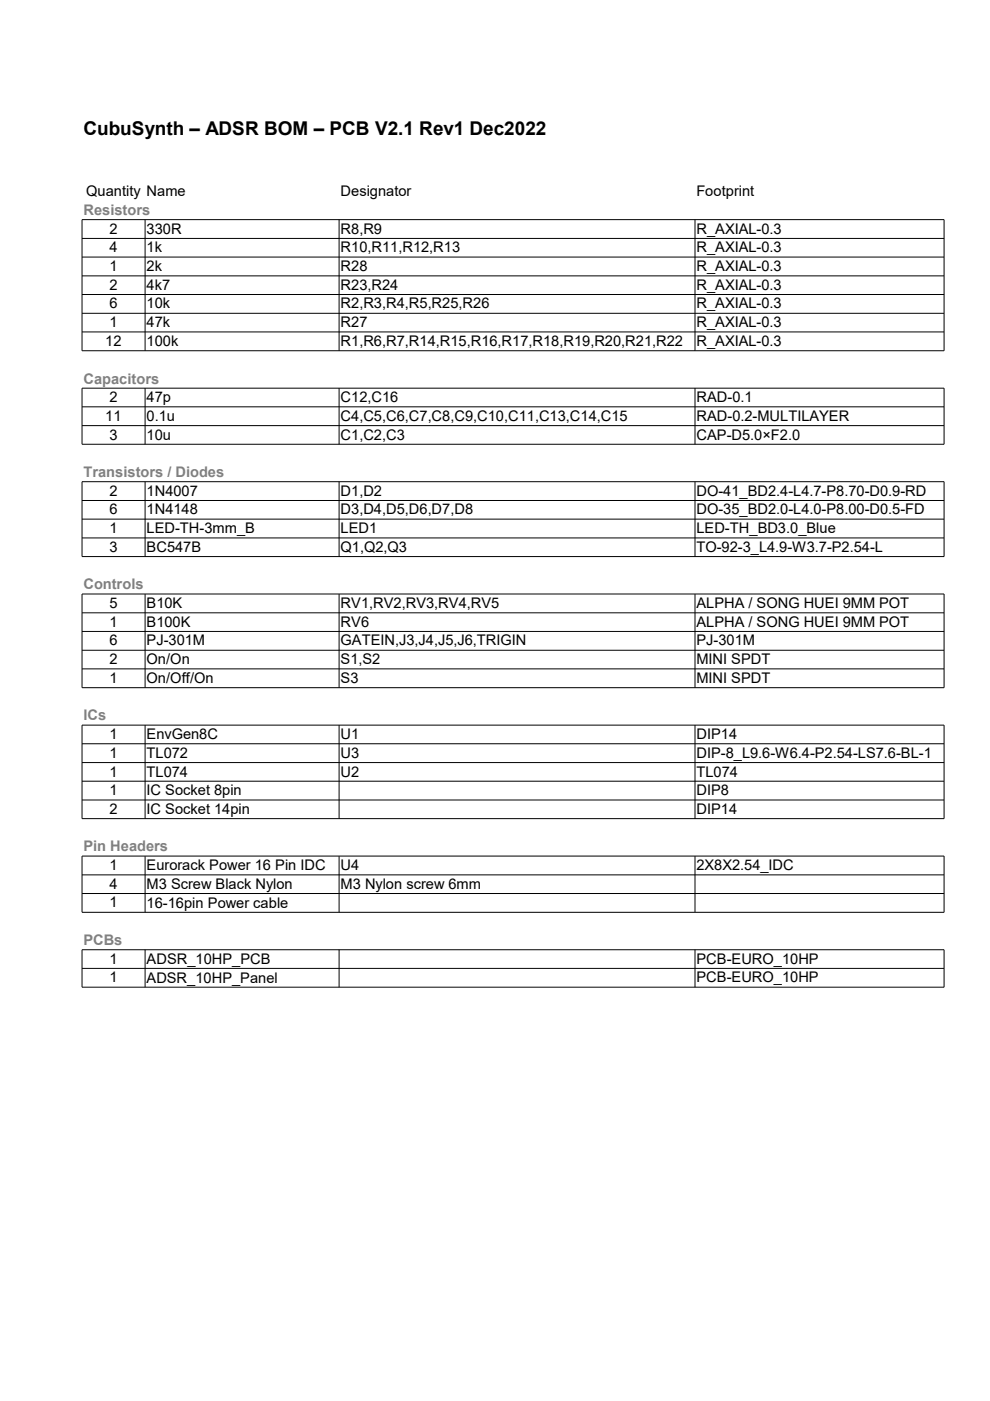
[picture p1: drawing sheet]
<svg xmlns="http://www.w3.org/2000/svg" width="210mm" height="297mm" viewBox="0 0 210 297" stroke-linecap="round" stroke-linejoin="round" font-family="sans-serif">
<defs><g id="words">
<text font-size="4" x="17.7" y="28.7">CubuSynth – ADSR BOM – PCB V2.1 Rev1 Dec2022</text>
<g font-size="3.1">
<text x="18.3" y="41.6">Quantity Name</text>
<text x="72.2" y="41.6">Designator</text>
<text x="147.7" y="41.6">Footprint</text>
<text x="23.2" y="49.5">2</text>
<text x="23.2" y="53.5">4</text>
<text x="31.1" y="49.5">330R</text>
<text x="31.1" y="53.5">1k</text>
<text x="72.2" y="49.5">R8,R9</text>
<text x="72.2" y="53.5">R10,R11,R12,R13</text>
<text x="147.7" y="49.5">R_AXIAL-0.3</text>
<text x="147.7" y="53.5">R_AXIAL-0.3</text>
<text x="23.2" y="57.5">1</text>
<text x="31.1" y="57.5">2k</text>
<text x="72.2" y="57.5">R28</text>
<text x="147.7" y="57.5">R_AXIAL-0.3</text>
<text x="23.2" y="61.5">2</text>
<text x="23.2" y="65.4">6</text>
<text x="31.1" y="61.5">4k7</text>
<text x="31.1" y="65.4">10k</text>
<text x="72.2" y="61.5">R23,R24</text>
<text x="72.2" y="65.4">R2,R3,R4,R5,R25,R26</text>
<text x="147.7" y="61.5">R_AXIAL-0.3</text>
<text x="147.7" y="65.4">R_AXIAL-0.3</text>
<text x="23.2" y="69.4">1</text>
<text x="31.1" y="69.4">47k</text>
<text x="72.2" y="69.4">R27</text>
<text x="147.7" y="69.4">R_AXIAL-0.3</text>
<text x="22.3" y="73.3">12</text>
<text x="31.1" y="73.3">100k</text>
<text x="72.2" y="73.3">R1,R6,R7,R14,R15,R16,R17,R18,R19,R20,R21,R22</text>
<text x="147.7" y="73.3">R_AXIAL-0.3</text>
<text x="22.3" y="89.2">11</text>
<text x="23.2" y="85.3">2</text>
<text x="31.1" y="85.3">47p</text>
<text x="31.1" y="89.2">0.1u</text>
<text x="72.2" y="85.3">C12,C16</text>
<text x="72.2" y="89.2">C4,C5,C6,C7,C8,C9,C10,C11,C13,C14,C15</text>
<text x="147.7" y="85.3">RAD-0.1</text>
<text x="147.7" y="89.2">RAD-0.2-MULTILAYER</text>
<text x="23.2" y="93.2">3</text>
<text x="31.1" y="93.2">10u</text>
<text x="72.2" y="93.2">C1,C2,C3</text>
<text x="147.7" y="93.2">CAP-D5.0×F2.0</text>
<text x="23.2" y="105.1">2</text>
<text x="31.1" y="105.1">1N4007</text>
<text x="72.2" y="105.1">D1,D2</text>
<text x="147.7" y="105.1">DO-41_BD2.4-L4.7-P8.70-D0.9-RD</text>
<text x="23.2" y="109.1">6</text>
<text x="23.2" y="113">1</text>
<text x="31.1" y="109.1">1N4148</text>
<text x="31.1" y="113">LED-TH-3mm_B</text>
<text x="72.2" y="109.1">D3,D4,D5,D6,D7,D8</text>
<text x="72.2" y="113">LED1</text>
<text x="147.7" y="109.1">DO-35_BD2.0-L4.0-P8.00-D0.5-FD</text>
<text x="147.7" y="113.1">LED-TH_BD3.0_Blue</text>
<text x="23.2" y="117">3</text>
<text x="31.1" y="117">BC547B</text>
<text x="72.2" y="117">Q1,Q2,Q3</text>
<text x="147.7" y="117">TO-92-3_L4.9-W3.7-P2.54-L</text>
<text x="23.2" y="128.9">5</text>
<text x="31.1" y="128.9">B10K</text>
<text x="72.2" y="128.9">RV1,RV2,RV3,RV4,RV5</text>
<text x="147.7" y="128.9">ALPHA / SONG HUEI 9MM POT</text>
<text x="23.2" y="132.9">1</text>
<text x="23.2" y="136.8">6</text>
<text x="31.1" y="132.9">B100K</text>
<text x="31.1" y="136.8">PJ-301M</text>
<text x="72.2" y="132.9">RV6</text>
<text x="72.2" y="136.8">GATEIN,J3,J4,J5,J6,TRIGIN</text>
<text x="147.7" y="132.9">ALPHA / SONG HUEI 9MM POT</text>
<text x="147.7" y="136.8">PJ-301M</text>
<text x="23.2" y="140.8">2</text>
<text x="31.1" y="140.8">On/On</text>
<text x="72.2" y="140.8">S1,S2</text>
<text x="147.7" y="140.8">MINI SPDT</text>
<text x="23.2" y="144.8">1</text>
<text x="31.1" y="144.8">On/Off/On</text>
<text x="72.2" y="144.8">S3</text>
<text x="147.7" y="144.8">MINI SPDT</text>
<text x="23.2" y="156.7">1</text>
<text x="23.2" y="160.7">1</text>
<text x="31.1" y="156.7">EnvGen8C</text>
<text x="31.1" y="160.7">TL072</text>
<text x="72.2" y="156.7">U1</text>
<text x="72.2" y="160.7">U3</text>
<text x="147.7" y="156.7">DIP14</text>
<text x="147.7" y="160.7">DIP-8_L9.6-W6.4-P2.54-LS7.6-BL-1</text>
<text x="23.2" y="164.6">1</text>
<text x="31.1" y="164.6">TL074</text>
<text x="72.2" y="164.6">U2</text>
<text x="147.7" y="164.6">TL074</text>
<text x="23.2" y="168.6">1</text>
<text x="23.2" y="172.6">2</text>
<text x="31.1" y="168.6">IC Socket 8pin</text>
<text x="31.1" y="172.6">IC Socket 14pin</text>
<text x="147.7" y="168.6">DIP8</text>
<text x="147.7" y="172.6">DIP14</text>
<text x="23.2" y="184.5">1</text>
<text x="31.1" y="184.5">Eurorack Power 16 Pin IDC</text>
<text x="72.2" y="184.5">U4</text>
<text x="147.7" y="184.5">2X8X2.54_IDC</text>
<text x="23.2" y="188.5">4</text>
<text x="31.1" y="188.5">M3 Screw Black Nylon</text>
<text x="72.2" y="188.5">M3 Nylon screw 6mm</text>
<text x="23.2" y="192.4">1</text>
<text x="31.1" y="192.4">16-16pin Power cable</text>
<text x="23.2" y="204.3">1</text>
<text x="23.2" y="208.3">1</text>
<text x="31.1" y="204.3">ADSR_10HP_PCB</text>
<text x="31.1" y="208.3">ADSR_10HP_Panel</text>
<text x="147.7" y="204.3">PCB-EURO_10HP</text>
<text x="147.7" y="208.3">PCB-EURO_10HP</text>
</g>
<g font-size="3.1" fill="#808080">
<text x="17.7" y="45.6">Resistors</text>
<text x="17.7" y="81.3">Capacitors</text>
<text x="17.7" y="101.1">Transistors / Diodes</text>
<text x="17.7" y="125">Controls</text>
<text x="17.7" y="152.8">ICs</text>
<text x="17.7" y="180.5">Pin Headers</text>
<text x="17.7" y="200.4">PCBs</text>
</g>
</g></defs>
<g fill="none" stroke="#000" stroke-width=".21">
<path d="M17.4 46.6h182.8v27.8h-182.8zM17.4 50.6h182.8M17.4 54.5h182.8M17.4 58.5h182.8M30.8 46.6v27.8M71.9 46.6v27.8M147.4 46.6v27.8M17.4 62.4h182.8M17.4 66.4h182.8M17.4 70.4h182.8M17.4 82.3h182.8v11.9h-182.8zM17.4 86.3h182.8"/>
<path d="M17.4 90.2h182.8M30.8 82.3v11.9M71.9 82.3v11.9M147.4 82.3v11.9M17.4 102.1h182.8v15.9h-182.8zM17.4 106.1h182.8M17.4 110.1h182.8M17.4 114.1h182.8M30.8 102.2v15.8M71.9 102.2v15.8M147.4 102.2v15.8M17.4 125.9h182.8v19.9h-182.8z"/>
<path d="M17.4 129.9h182.8M17.4 133.9h182.8M17.4 137.9h182.8M30.8 126v19.8M71.9 126v19.8M147.4 126v19.8M17.4 141.8h182.8M17.4 153.7h182.8v19.9h-182.8zM17.4 157.7h182.8M30.8 153.7v19.9M71.9 153.7v19.9M147.4 153.7v19.9"/>
<path d="M17.4 161.7h182.8M17.4 165.6h182.8M17.4 169.6h182.8M17.4 181.5h182.8v11.9h-182.8zM17.4 185.5h182.8M17.4 189.4h182.8M30.8 181.5v11.9M71.9 181.5v11.9M147.4 181.5v11.9M17.4 201.4h182.8v7.9h-182.8zM17.4 205.3h182.8M30.8 201.4v7.9"/>
<path d="M71.9 201.4v7.9M147.4 201.4v7.9"/>
</g>
<use href="#words"/>
</svg>
